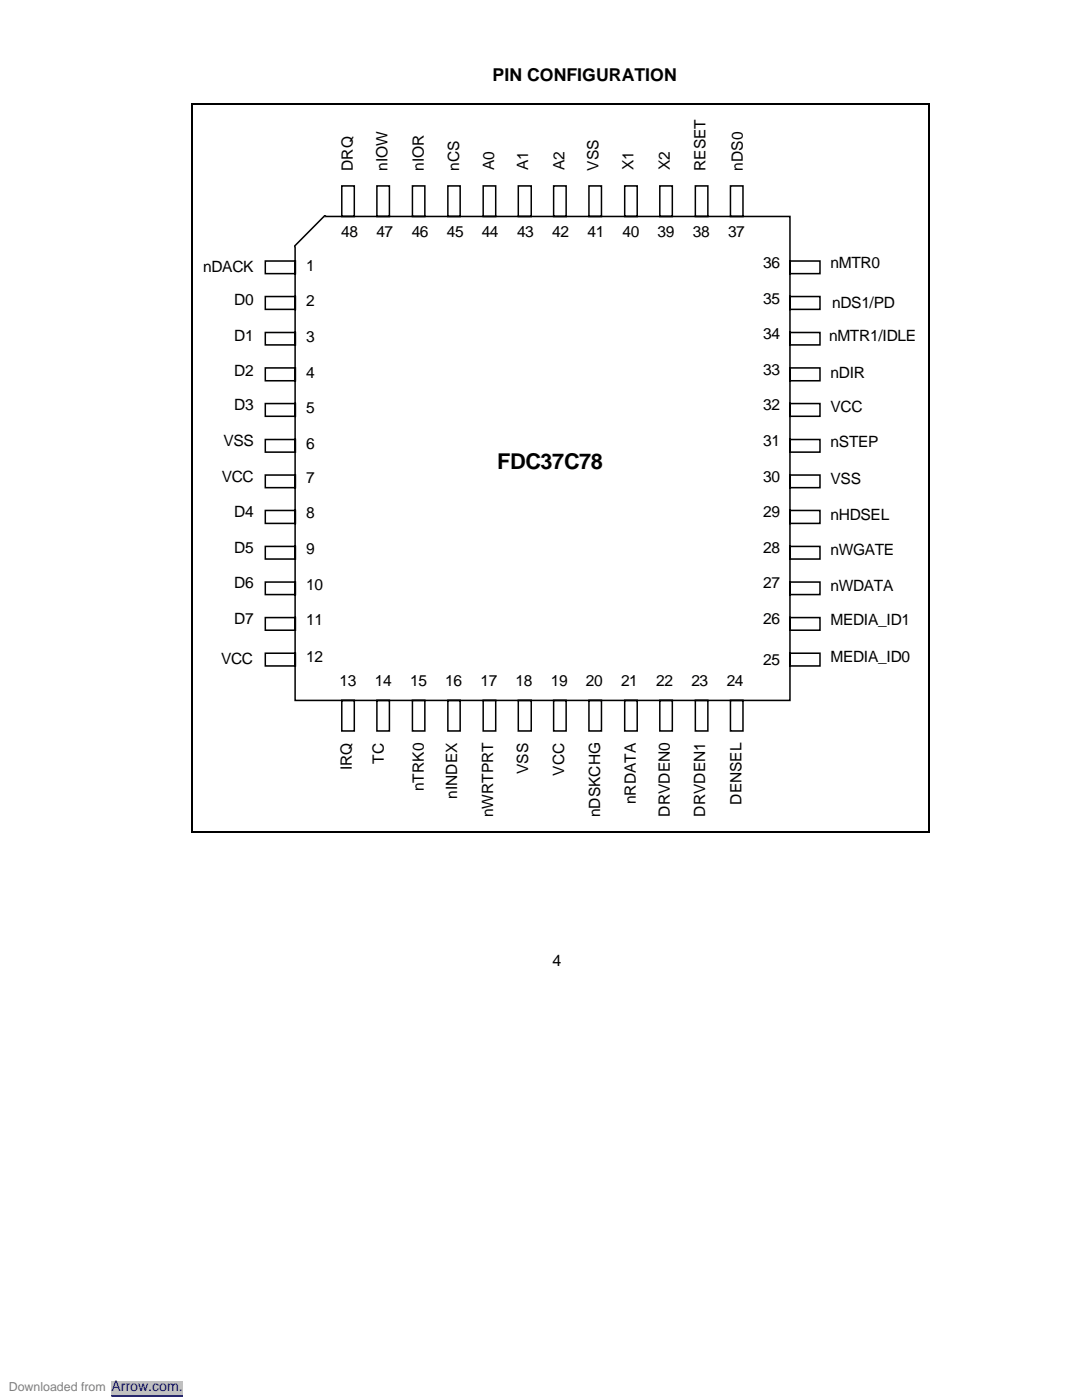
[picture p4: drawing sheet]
<svg xmlns="http://www.w3.org/2000/svg" width="216mm" height="279mm" viewBox="0 0 216 279" stroke-linecap="round" stroke-linejoin="round" font-family="sans-serif">
<defs><g id="words">
<text font-size="4.3" x="99.2" y="93.6">FDC37C78</text>
<text font-size="3.5" x="98.3" y="16.1">PIN CONFIGURATION</text>
<text font-size="3.2" x="110.2" y="192.8">4</text>
<g font-size="3.1">
<text x="70.4" y="34.1" transform="rotate(-90 70.4 34.1)">DRQ</text>
<text x="77.3" y="34.1" transform="rotate(-90 77.3 34.1)">nIOW</text>
<text x="84.5" y="34.1" transform="rotate(-90 84.5 34.1)">nIOR</text>
<text x="91.6" y="34.1" transform="rotate(-90 91.6 34.1)">nCS</text>
<text x="98.6" y="34" transform="rotate(-90 98.6 34)">A0</text>
<text x="105.4" y="34" transform="rotate(-90 105.4 34)">A1</text>
<text x="112.6" y="34" transform="rotate(-90 112.6 34)">A2</text>
<text x="119.4" y="34.1" transform="rotate(-90 119.4 34.1)">VSS</text>
<text x="126.4" y="34" transform="rotate(-90 126.4 34)">X1</text>
<text x="133.7" y="34" transform="rotate(-90 133.7 34)">X2</text>
<text x="140.8" y="34.1" transform="rotate(-90 140.8 34.1)">RESET</text>
<text x="148.2" y="34.1" transform="rotate(-90 148.2 34.1)">nDS0</text>
<text x="68.1" y="47.3">48</text>
<text x="75.1" y="47.3">47</text>
<text x="82.1" y="47.3">46</text>
<text x="89.2" y="47.3">45</text>
<text x="96.1" y="47.3">44</text>
<text x="103.2" y="47.3">43</text>
<text x="110.2" y="47.3">42</text>
<text x="117.2" y="47.3">41</text>
<text x="124.2" y="47.3">40</text>
<text x="131.2" y="47.3">39</text>
<text x="138.3" y="47.3">38</text>
<text x="145.3" y="47.3">37</text>
<text x="152.3" y="53.4">36</text>
<text x="165.7" y="53.4">nMTR0</text>
<text x="40.5" y="54.3">nDACK</text>
<text x="61.1" y="54.1">1</text>
<text x="46.7" y="60.9">D0</text>
<text x="61.1" y="61.1">2</text>
<text x="152.3" y="60.6">35</text>
<text x="166" y="61.4">nDS1/PD</text>
<text x="46.7" y="68">D1</text>
<text x="61.1" y="68.2">3</text>
<text x="152.3" y="67.7">34</text>
<text x="165.4" y="68">nMTR1/IDLE</text>
<text x="46.7" y="75.1">D2</text>
<text x="61.1" y="75.4">4</text>
<text x="152.3" y="74.8">33</text>
<text x="165.7" y="75.4">nDIR</text>
<text x="46.7" y="81.9">D3</text>
<text x="61.1" y="82.5">5</text>
<text x="152.3" y="81.9">32</text>
<text x="165.7" y="82.2">VCC</text>
<text x="44.6" y="89">VSS</text>
<text x="61.1" y="89.5">6</text>
<text x="152.3" y="89">31</text>
<text x="165.7" y="89.3">nSTEP</text>
<text x="44.2" y="96.1">VCC</text>
<text x="61.1" y="96.4">7</text>
<text x="152.3" y="96.1">30</text>
<text x="165.7" y="96.6">VSS</text>
<text x="46.7" y="103.2">D4</text>
<text x="61.1" y="103.5">8</text>
<text x="152.3" y="103.2">29</text>
<text x="165.7" y="103.8">nHDSEL</text>
<text x="46.7" y="110.3">D5</text>
<text x="61.1" y="110.6">9</text>
<text x="152.3" y="110.3">28</text>
<text x="165.7" y="110.9">nWGATE</text>
<text x="46.7" y="117.4">D6</text>
<text x="61.1" y="117.7">10</text>
<text x="152.3" y="117.4">27</text>
<text x="165.7" y="117.9">nWDATA</text>
<text x="46.7" y="124.5">D7</text>
<text x="61.1" y="124.8">11</text>
<text x="152.3" y="124.5">26</text>
<text x="165.7" y="124.8">MEDIA_ID1</text>
<text x="44.1" y="132.4">VCC</text>
<text x="61.1" y="132.2">12</text>
<text x="67.8" y="137">13</text>
<text x="74.8" y="137">14</text>
<text x="81.8" y="137">15</text>
<text x="88.9" y="137">16</text>
<text x="95.9" y="137">17</text>
<text x="102.9" y="137">18</text>
<text x="109.9" y="137">19</text>
<text x="116.9" y="137">20</text>
<text x="123.9" y="137">21</text>
<text x="131" y="137">22</text>
<text x="138" y="137">23</text>
<text x="145" y="137">24</text>
<text x="152.3" y="132.7">25</text>
<text x="165.7" y="132.2">MEDIA_ID0</text>
<text x="70.2" y="153.8" transform="rotate(-90 70.2 153.8)">IRQ</text>
<text x="76.6" y="152.4" transform="rotate(-90 76.6 152.4)">TC</text>
<text x="105.4" y="154.5" transform="rotate(-90 105.4 154.5)">VSS</text>
<text x="112.5" y="154.8" transform="rotate(-90 112.5 154.8)">VCC</text>
<text x="84.6" y="157.9" transform="rotate(-90 84.6 157.9)">nTRK0</text>
<text x="91.2" y="159.4" transform="rotate(-90 91.2 159.4)">nINDEX</text>
<text x="126.9" y="160.5" transform="rotate(-90 126.9 160.5)">nRDATA</text>
<text x="148" y="160.6" transform="rotate(-90 148 160.6)">DENSEL</text>
<text x="98.4" y="163.1" transform="rotate(-90 98.4 163.1)">nWRTPRT</text>
<text x="119.7" y="163.1" transform="rotate(-90 119.7 163.1)">nDSKCHG</text>
<text x="133.7" y="163" transform="rotate(-90 133.7 163)">DRVDEN0</text>
<text x="140.7" y="163" transform="rotate(-90 140.7 163)">DRVDEN1</text>
</g>
<text font-size="2.8" fill="#00f" x="22.2" y="277.6">Arrow.com.</text>
<text font-size="2.5" fill="#808080" x="1.8" y="277.6">Downloaded from</text>
</g></defs>
<g fill="none" stroke="#000" stroke-width=".3">
<path d="M68.2 37.1h2.5v6.1h-2.5zM75.2 37.1h2.5v6.1h-2.5zM82.3 37.1h2.5v6.1h-2.5zM89.4 37.1h2.4v6.1h-2.4zM96.4 37.1h2.5v6.1h-2.5zM103.4 37.1h2.6v6.1h-2.6zM110.5 37.1h2.5v6.1h-2.5zM117.5 37.1h2.5v6.1h-2.5zM124.7 37.1h2.4v6.1h-2.4zM131.7 37.1h2.5v6.1h-2.5zM138.7 37.1h2.5v6.1h-2.5zM145.8 37.1h2.5v6.1h-2.5z"/>
<path d="M52.9 59.2h6v2.5h-6zM52.9 52.1h6v2.5h-6zM58.9 43.2h98.7v96.6h-98.7zM64.8 43l-6.1 6.2M157.6 59.2h6v2.5h-6zM157.6 52.1h6v2.5h-6zM52.9 73.4h6v2.6h-6zM52.9 66.4h6v2.4h-6zM157.6 73.4h6v2.6h-6zM157.6 66.4h6v2.4h-6zM52.9 94.8h6v2.5h-6zM52.9 87.7h6v2.5h-6z"/>
<path d="M52.9 80.5h6v2.6h-6zM157.6 94.8h6v2.5h-6zM157.6 87.7h6v2.5h-6zM157.6 80.5h6v2.6h-6zM52.9 116.2h6v2.5h-6zM52.9 109.1h6v2.5h-6zM52.9 101.9h6v2.6h-6zM157.6 116.2h6v2.5h-6zM157.6 109.1h6v2.5h-6zM157.6 101.9h6v2.6h-6zM52.9 130.4h6v2.5h-6zM52.9 123.3h6v2.5h-6z"/>
<path d="M68.2 139.8h2.5v6.1h-2.5zM75.2 139.8h2.5v6.1h-2.5zM82.3 139.8h2.5v6.1h-2.5zM89.4 139.8h2.4v6.1h-2.4zM96.4 139.8h2.5v6.1h-2.5zM103.4 139.8h2.6v6.1h-2.6zM110.5 139.8h2.5v6.1h-2.5zM117.5 139.8h2.5v6.1h-2.5zM124.7 139.8h2.4v6.1h-2.4zM131.7 139.8h2.5v6.1h-2.5zM138.7 139.8h2.5v6.1h-2.5zM145.8 139.8h2.5v6.1h-2.5z"/>
<path d="M157.6 130.4h6v2.5h-6zM157.6 123.3h6v2.5h-6z"/>
</g>
<path d="M58.7 43.1h6.1l-6.1 6z" fill="#fff" stroke="#fff" stroke-width=".3"/>
<path d="M38.1 20.6h.3v.3h-.3zM185.2 20.6h.3v.3h-.3zM38.1 165.9h.3v.3h-.3zM185.2 165.9h.3v.3h-.3z" fill="#000"/>
<path d="M38.1 20.8h147.4M38.2 20.9v145M185.4 20.9v145M38.1 166.1h147.4" fill="none" stroke="#000" stroke-width=".25"/>
<path d="M0 276.9h70.6" fill="none" stroke="#fff" stroke-width="2.5" stroke-linecap="butt"/>
<path d="M22.2 275.6h14.3v2.6h-14.3z" fill="#c0c0c0"/>
<path d="M22.2 278.6h14.3" fill="none" stroke="#00f" stroke-width=".2"/>
<path d="M0 276.9h70.6" fill="none" stroke="#fff" stroke-width="2.5" stroke-linecap="butt"/>
<path d="M22.2 275.6h14.3v2.6h-14.3z" fill="#c0c0c0"/>
<path d="M22.2 278.6h14.3" fill="none" stroke="#00f" stroke-width=".2"/>
<path d="M0 276.9h70.6" fill="none" stroke="#fff" stroke-width="2.5" stroke-linecap="butt"/>
<path d="M22.2 275.6h14.3v2.6h-14.3z" fill="#c0c0c0"/>
<path d="M22.2 278.6h14.3" fill="none" stroke="#00f" stroke-width=".2"/>
<path d="M0 276.9h70.6" fill="none" stroke="#fff" stroke-width="2.5" stroke-linecap="butt"/>
<path d="M22.2 275.6h14.3v2.6h-14.3z" fill="#c0c0c0"/>
<path d="M22.2 278.6h14.3" fill="none" stroke="#00f" stroke-width=".2"/>
<use href="#words"/>
</svg>
